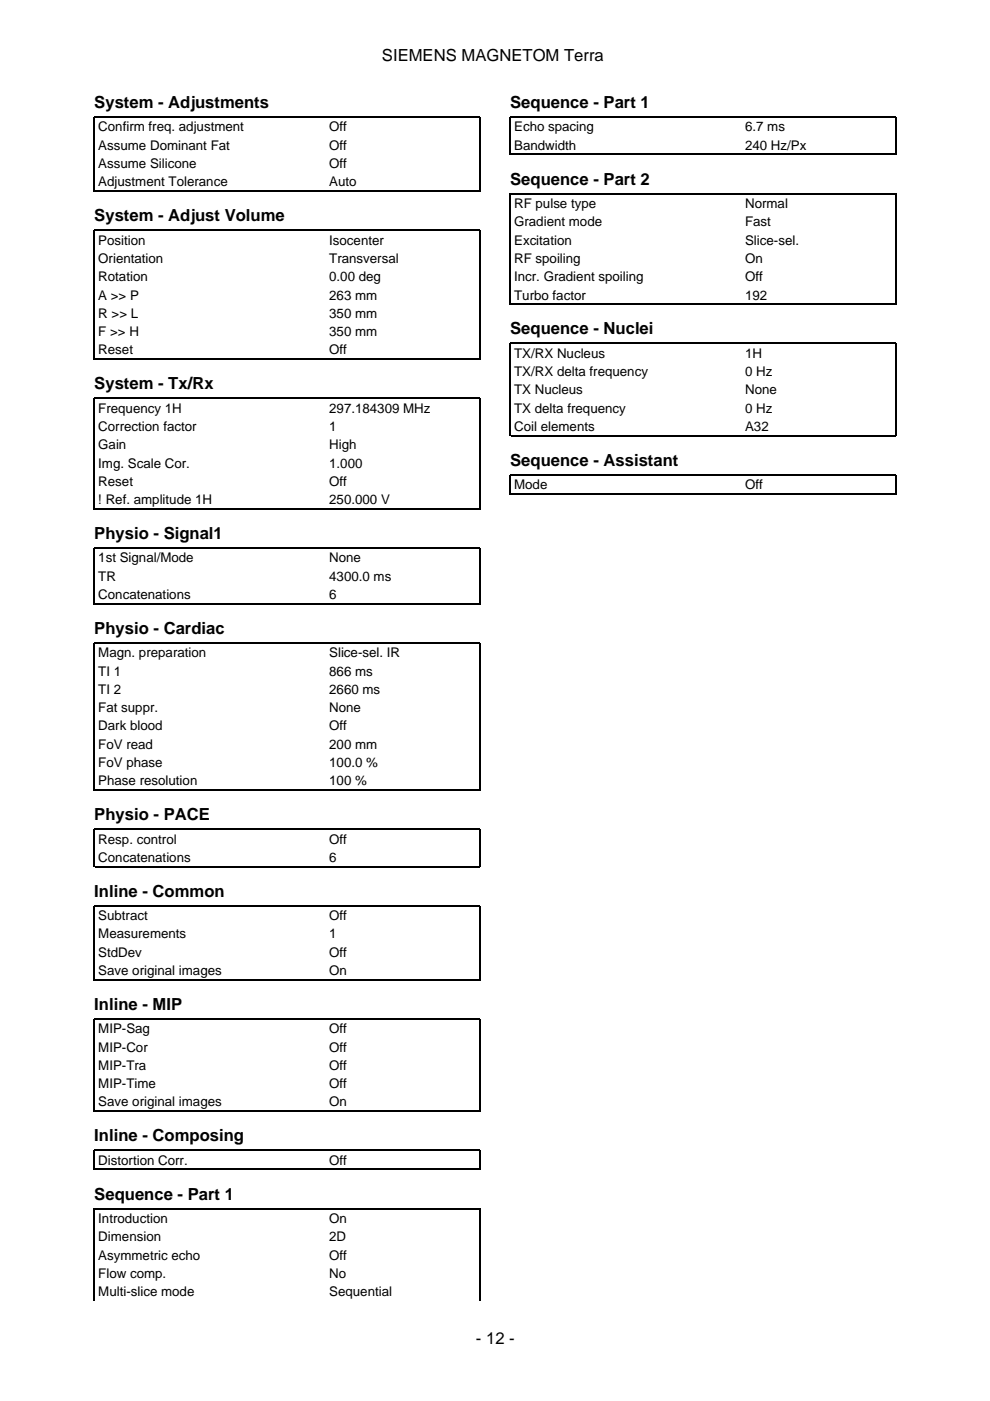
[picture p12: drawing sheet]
<svg xmlns="http://www.w3.org/2000/svg" width="210mm" height="297mm" viewBox="0 0 210 297" stroke-linecap="round" stroke-linejoin="round" font-family="sans-serif">
<defs><g id="words">
<g font-size="3.5">
<text x="81" y="12.9">SIEMENS MAGNETOM Terra</text>
<text x="20" y="22.9">System - Adjustments</text>
<text x="108.2" y="22.9">Sequence - Part 1</text>
<text x="108.2" y="39.2">Sequence - Part 2</text>
<text x="20" y="46.9">System - Adjust Volume</text>
<text x="108.2" y="70.9">Sequence - Nuclei</text>
<text x="20" y="82.5">System - Tx/Rx</text>
<text x="108.2" y="98.8">Sequence - Assistant</text>
<text x="20" y="114.3">Physio - Signal1</text>
<text x="20" y="134.4">Physio - Cardiac</text>
<text x="20" y="173.9">Physio - PACE</text>
<text x="20" y="190.1">Inline - Common</text>
<text x="20" y="214.1">Inline - MIP</text>
<text x="20" y="242">Inline - Composing</text>
<text x="20" y="254.4">Sequence - Part 1</text>
<text x="100.9" y="284.9">- 12 -</text>
</g>
<g font-size="2.8">
<text x="20.8" y="27.9">Confirm freq. adjustment</text>
<text x="69.8" y="27.9">Off</text>
<text x="109" y="27.9">Echo spacing</text>
<text x="158" y="27.9">6.7 ms</text>
<text x="20.8" y="31.7">Assume Dominant Fat</text>
<text x="20.8" y="35.6">Assume Silicone</text>
<text x="69.8" y="31.7">Off</text>
<text x="69.8" y="35.6">Off</text>
<text x="109" y="31.7">Bandwidth</text>
<text x="158" y="31.7">240 Hz/Px</text>
<text x="20.8" y="39.5">Adjustment Tolerance</text>
<text x="69.8" y="39.5">Auto</text>
<text x="109" y="44.1">RF pulse type</text>
<text x="109" y="48">Gradient mode</text>
<text x="158" y="44.1">Normal</text>
<text x="158" y="48">Fast</text>
<text x="20.8" y="51.9">Position</text>
<text x="69.8" y="51.9">Isocenter</text>
<text x="109" y="51.9">Excitation</text>
<text x="158" y="51.9">Slice-sel.</text>
<text x="20.8" y="55.7">Orientation</text>
<text x="20.8" y="59.6">Rotation</text>
<text x="69.8" y="55.7">Transversal</text>
<text x="69.8" y="59.6">0.00 deg</text>
<text x="109" y="55.7">RF spoiling</text>
<text x="109" y="59.6">Incr. Gradient spoiling</text>
<text x="158" y="55.7">On</text>
<text x="158" y="59.6">Off</text>
<text x="20.8" y="63.5">A &gt;&gt; P</text>
<text x="69.8" y="63.5">263 mm</text>
<text x="109" y="63.5">Turbo factor</text>
<text x="158" y="63.5">192</text>
<text x="20.8" y="67.4">R &gt;&gt; L</text>
<text x="20.8" y="71.3">F &gt;&gt; H</text>
<text x="69.8" y="67.4">350 mm</text>
<text x="69.8" y="71.3">350 mm</text>
<text x="20.8" y="75.1">Reset</text>
<text x="69.8" y="75.1">Off</text>
<text x="109" y="75.8">TX/RX Nucleus</text>
<text x="158" y="75.8">1H</text>
<text x="109" y="79.7">TX/RX delta frequency</text>
<text x="109" y="83.6">TX Nucleus</text>
<text x="158" y="79.7">0 Hz</text>
<text x="158" y="83.6">None</text>
<text x="20.8" y="87.5">Frequency 1H</text>
<text x="69.8" y="87.5">297.184309 MHz</text>
<text x="109" y="87.5">TX delta frequency</text>
<text x="158" y="87.5">0 Hz</text>
<text x="20.8" y="91.4">Correction factor</text>
<text x="20.8" y="95.2">Gain</text>
<text x="69.8" y="91.4">1</text>
<text x="69.8" y="95.2">High</text>
<text x="109" y="91.4">Coil elements</text>
<text x="158" y="91.4">A32</text>
<text x="20.8" y="99.1">Img. Scale Cor.</text>
<text x="69.8" y="99.1">1.000</text>
<text x="20.8" y="103">Reset</text>
<text x="20.8" y="106.9">! Ref. amplitude 1H</text>
<text x="69.8" y="103">Off</text>
<text x="69.8" y="106.9">250.000 V</text>
<text x="109" y="103.7">Mode</text>
<text x="158" y="103.7">Off</text>
<text x="20.8" y="119.2">1st Signal/Mode</text>
<text x="69.8" y="119.2">None</text>
<text x="20.8" y="123.1">TR</text>
<text x="69.8" y="123.1">4300.0 ms</text>
<text x="20.8" y="127">Concatenations</text>
<text x="69.8" y="127">6</text>
<text x="20.8" y="139.3">Magn. preparation</text>
<text x="20.8" y="143.2">TI 1</text>
<text x="69.8" y="139.3">Slice-sel. IR</text>
<text x="69.8" y="143.2">866 ms</text>
<text x="20.8" y="147.1">TI 2</text>
<text x="69.8" y="147.1">2660 ms</text>
<text x="20.8" y="151">Fat suppr.</text>
<text x="20.8" y="154.9">Dark blood</text>
<text x="69.8" y="151">None</text>
<text x="69.8" y="154.9">Off</text>
<text x="20.8" y="158.7">FoV read</text>
<text x="69.8" y="158.7">200 mm</text>
<text x="20.8" y="162.6">FoV phase</text>
<text x="20.8" y="166.5">Phase resolution</text>
<text x="69.8" y="162.6">100.0 %</text>
<text x="69.8" y="166.5">100 %</text>
<text x="20.8" y="178.9">Resp. control</text>
<text x="69.8" y="178.9">Off</text>
<text x="20.8" y="182.7">Concatenations</text>
<text x="69.8" y="182.7">6</text>
<text x="20.8" y="195.1">Subtract</text>
<text x="69.8" y="195.1">Off</text>
<text x="20.8" y="199">Measurements</text>
<text x="20.8" y="202.8">StdDev</text>
<text x="69.8" y="199">1</text>
<text x="69.8" y="202.8">Off</text>
<text x="20.8" y="206.7">Save original images</text>
<text x="69.8" y="206.7">On</text>
<text x="20.8" y="219.1">MIP-Sag</text>
<text x="69.8" y="219.1">Off</text>
<text x="20.8" y="223">MIP-Cor</text>
<text x="20.8" y="226.8">MIP-Tra</text>
<text x="69.8" y="223">Off</text>
<text x="69.8" y="226.8">Off</text>
<text x="20.8" y="230.7">MIP-Time</text>
<text x="69.8" y="230.7">Off</text>
<text x="20.8" y="234.6">Save original images</text>
<text x="69.8" y="234.6">On</text>
<text x="20.8" y="246.9">Distortion Corr.</text>
<text x="69.8" y="246.9">Off</text>
<text x="20.8" y="259.3">Introduction</text>
<text x="20.8" y="263.2">Dimension</text>
<text x="69.8" y="259.3">On</text>
<text x="69.8" y="263.2">2D</text>
<text x="20.8" y="267.1">Asymmetric echo</text>
<text x="69.8" y="267.1">Off</text>
<text x="20.8" y="270.9">Flow comp.</text>
<text x="20.8" y="274.8">Multi-slice mode</text>
<text x="69.8" y="270.9">No</text>
<text x="69.8" y="274.8">Sequential</text>
</g>
</g></defs>
<g fill="none" stroke="#000" stroke-width=".26">
<path d="M108.2 32.9v-8.1h81.8v8.1M108.3 32.7h81.6M20 40.6v-15.8h81.8v15.8M20.1 40.5h81.6M20 76.3v-27.5h81.8v27.5M20.1 76.1h81.6M108.2 64.6v-23.5h81.8v23.5M108.3 64.5h81.6M108.2 92.5v-19.7h81.8v19.7M108.3 92.4h81.6M20 108v-23.5h81.8v23.5M20.1 107.9h81.6"/>
<path d="M108.2 104.8v-4.1h81.8v4.1M108.3 104.7h81.6M20 128.1v-11.9h81.8v11.9M20.1 128h81.6M20 167.6v-31.3h81.8v31.3M20.1 167.5h81.6M20 183.9v-8.1h81.8v8.1M20.1 183.7h81.6M20 207.8v-15.7h81.8v15.7M20.1 207.7h81.6M20 235.7v-19.6h81.8v19.6M20.1 235.6h81.6"/>
<path d="M20 248.1v-4.2h81.8v4.2M20.1 247.9h81.6M20 275.7v-19.4h81.8v19.4"/>
</g>
<use href="#words"/>
</svg>
